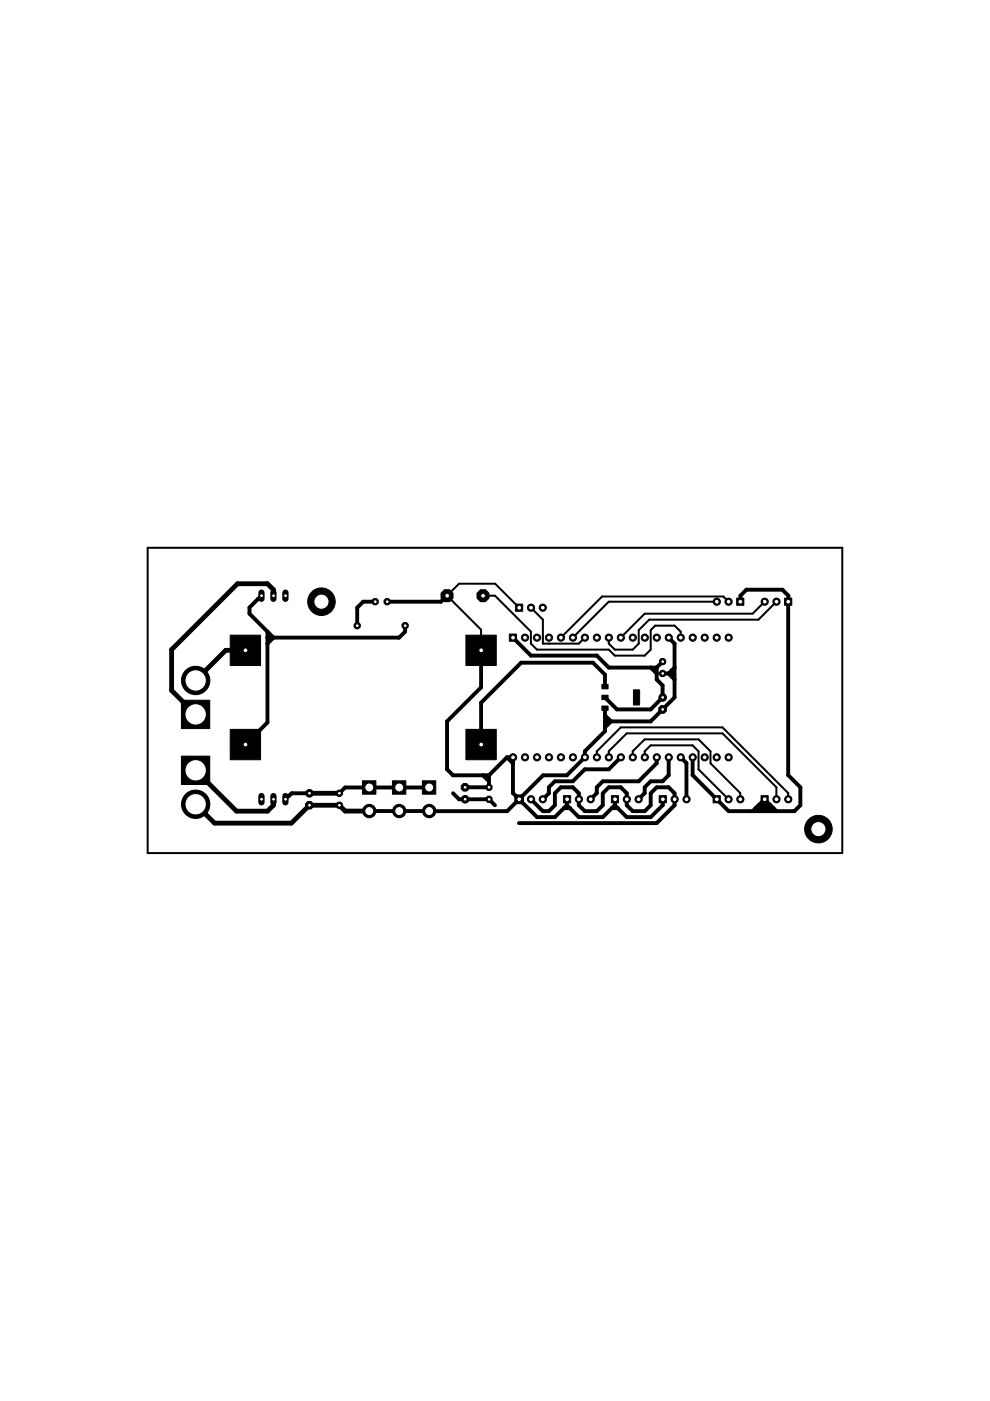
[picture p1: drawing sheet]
<svg xmlns="http://www.w3.org/2000/svg" width="210mm" height="297mm" viewBox="0 0 210 297" stroke-linecap="round" stroke-linejoin="round" font-family="sans-serif">
<g fill="#000" stroke="#000" stroke-width=".21">
<path d="M127.6 149.7h1.3v.9h-1.3z" fill-rule="evenodd"/>
<path d="M127.6 147.4h1.3v.9h-1.3z" fill-rule="evenodd"/>
<path d="M127.6 145.1h1.3v.9h-1.3z" fill-rule="evenodd"/>
<path d="M134.3 146.3l1.3 .1-.1 3.1-1.2-.1z" fill-rule="evenodd"/>
</g>
<g fill="none" stroke="#000" stroke-width=".83">
<path d="M52 137.9v.7M54.7 127h.1M55.4 126.3l-2.5 2.5v1.3l5.1 5.1-1.3 1.3M56.7 133.9v19.3l-4.7 4.7M79.5 127.6h-2.5l-1.3 1.2v3.9M85.9 132.7v1.2l-1.3 1.3h-27.9M94.8 126.3l-1.3 1.3h-11.4M102 137.9v7.8l-7.2 7.3v10.1l1.3 1.3h7.6M108.8 135.2l3.8 3.8h13.9l2.6 2.5h10.1M141.8 135.2l1.2 1.3v11.4l-5 5.1h-9.7M141.8 135.2h.1M157 127.6v-1.3l1.3-1.3h7.6l1.3 1.3-.1 38 2.6 2.6v3.8l-1.3 1.3h-13.9l-7.6-7.7v-3.7"/>
<path d="M167.2 127.5l-.1 .1M128.3 145.6v-2.6l-2.6-2.5h-15.2l-8.5 8.5v10.7M128.3 150.2v4.8l-4.3 4.3v1.3l-3.8 3.8h-5.1l-5.6 5.7M128.3 151.7l1.2 1.3-1.2 1.2M138 141.5l1.2 1.3M139.2 141.5h.1M139.2 141.5v2.6l1.3 1.2v2.6l-2.5 2.5h-7.2l-2.5-2.5M140.5 142.8h1.3M140.5 140.3l-1.3 1.2M141.8 142.8l1.2 1.3M142.4 142.2l-.6 .6M142.4 142.2v1.2"/>
<path d="M143 141.5l-.6 .7M65.6 168.2h-3.8l-1.3 1.3M78.3 166.9v.1M84.6 172h.1M91 167h-17.8l-1.3 1.2M96.1 168.2l1.2 1.3h6.4l1.2 1.2M102.4 164.4l1.3 1.3M103.7 164.4v2.5h-5.1M107.5 160.6l-3.8 3.8M107.5 160.6h1.3v7.5l.7 .7M107.5 160.6l1.3 1.3M109.4 170.1l-1.9 1.9h-29.2"/>
<path d="M109.5 168.8l1.2 1.3M109.5 168.8h1.2v1.3M109.5 170.1h-.1M109.5 168.8v1.3M110.7 170.1l3.2 3.1h3.7l1.9-1.9M110.7 170.1h-1.3M112.6 169.5l2.5 2.5h1.3l1.2-1.3v-2.5l1.3-1.3h2.6l1.2 1.3v2.5l1.3 1.3h2.5l1.3-1.3v-2.5l1.3-1.3h2.5l1.3 1.3v2.5l1.3 1.3h2.5l1.3-1.3v-2.5l1.2-1.3h2.6l1.2 1.3v2.5l-3.8 3.8h-29.2M119.5 171.3h1.3M120.2 169.5v1.3l2.5 2.4h5.1l1.9-1.9M120.2 170.7l-.7 .6M129.7 171.3h1.3M130.4 169.5v1.3l2.5 2.4h5.1l2.5-2.5v-1.2"/>
<path d="M130.4 170.7l-.7 .6M131.6 160.6l-2.5 2.5h-5.1l-2.5 2.6h-3.9l-1.2 1.2v1.3l-1.3 1.3M139.2 160.6v1.2l-3.8 3.9h-7.6l-1.3 1.2v1.2l-1.3 1.4M141.8 160.6v3.8l-1.3 1.3h-2.5l-1.3 1.2v1.2l-1.3 1.4M144.3 160.6l1.2 1.2v7.7M160.2 171.3h3.8M160.2 171.3l-.6 .7M160.8 170.7l-.6 .6M160.8 170.7h2.5M162.1 170.7l-1.3 1.3M162.1 170.7l1.2 1.3M162.1 169.5l-1.3 1.2"/>
<path d="M162.1 169.5v1.2M162.1 169.5l1.2 1.2M162.1 169.5h.1M163.3 170.7l.7 .6M164 171.3l.6 .7"/>
</g>
<path d="M31.3 116.1h147.3v64.8h-147.3zM102.4 126.3h2.5l7.7 7.6v2.6l1.2 1.2h15.3l1.2 1.3h6.4l1.3-1.3v-4.1l.9-.9h4.1l1.3 1.2v1.3M110.1 128.8l-5.1-5h-7.7l-2.5 2.5 7.2 7.2v4.4M112.6 128.8l2.5 2.6v5.1h7.6l1.3-1.3M152 127.6h-22.9l-7.6 7.6M154.5 127.6l-1.1-1.1h-25.7l-8.8 8.7M162.1 127.6l-2.5 2.5h-22.9l-5.1 5.1M164.6 127.6l-3.8 3.8h-23.2l-2.2 2.2v2.9l-1.2 1.2h-3.9l-1.2-1.2v-1.3M126.5 160.6v-1.3l5.1-5.1h21.6l13.9 13.9v1.4M129.1 160.6v-1.3l3.8-3.8h20.3l11.4 11.4v2.6M134.2 160.6v-1.3l2.5-2.5h11.4l2.5 2.5v2.5l6.4 6.3v1.4M136.7 160.6v-1.3l1.3-1.3h8.8l1.3 1.3v3.8l6.4 6.4" fill="none" stroke="#000" stroke-width=".42"/>
<path d="M52 137.9h-4.1l-6.4 6.4M58 126.3v-1.3l-1.3-1.2h-6.3l-14 13.9v8.7l5.1 5.1M41.5 170.5l4 4h16.3l3.8-3.8h6.3l1.3 1.3h5.1M41.5 163.3l8.6 8.7h6.6l1.3-1.3v-1.2M65.6 168.2h6.3" fill="none" stroke="#000" stroke-width="1"/>
<path d="M98.8 154.6h6.4v6.5h-6.4z" fill="#000" stroke="#000" stroke-width=".21"/>
<circle cx="102" cy="157.9" r=".51" fill="#fff" stroke="#000" stroke-width=".21"/>
<path d="M98.8 134.7h6.4v6.4h-6.4z" fill="#000" stroke="#000" stroke-width=".21"/>
<circle cx="102" cy="137.9" r=".51" fill="#fff" stroke="#000" stroke-width=".21"/>
<path d="M48.8 134.7h6.4v6.4h-6.4z" fill="#000" stroke="#000" stroke-width=".21"/>
<circle cx="52" cy="137.9" r=".51" fill="#fff" stroke="#000" stroke-width=".21"/>
<path d="M48.8 154.6h6.4v6.5h-6.4z" fill="#000" stroke="#000" stroke-width=".21"/>
<circle cx="52" cy="157.9" r=".51" fill="#fff" stroke="#000" stroke-width=".21"/>
<path d="M108 134.4h1.5v1.6h-1.5z" fill="#000" stroke="#000" stroke-width=".21"/>
<circle cx="108.8" cy="135.2" r=".51" fill="#fff" stroke="#000" stroke-width=".21"/>
<circle cx="111.3" cy="135.2" r=".76" fill="#000" stroke="#000" stroke-width=".21"/>
<circle cx="111.3" cy="135.2" r=".51" fill="#fff" stroke="#000" stroke-width=".21"/>
<circle cx="113.9" cy="135.2" r=".76" fill="#000" stroke="#000" stroke-width=".21"/>
<circle cx="113.9" cy="135.2" r=".51" fill="#fff" stroke="#000" stroke-width=".21"/>
<circle cx="116.4" cy="135.2" r=".76" fill="#000" stroke="#000" stroke-width=".21"/>
<circle cx="116.4" cy="135.2" r=".51" fill="#fff" stroke="#000" stroke-width=".21"/>
<circle cx="118.9" cy="135.2" r=".76" fill="#000" stroke="#000" stroke-width=".21"/>
<circle cx="118.9" cy="135.2" r=".51" fill="#fff" stroke="#000" stroke-width=".21"/>
<circle cx="121.5" cy="135.2" r=".76" fill="#000" stroke="#000" stroke-width=".21"/>
<circle cx="121.5" cy="135.2" r=".51" fill="#fff" stroke="#000" stroke-width=".21"/>
<circle cx="124" cy="135.2" r=".76" fill="#000" stroke="#000" stroke-width=".21"/>
<circle cx="124" cy="135.2" r=".51" fill="#fff" stroke="#000" stroke-width=".21"/>
<circle cx="126.6" cy="135.2" r=".76" fill="#000" stroke="#000" stroke-width=".21"/>
<circle cx="126.6" cy="135.2" r=".51" fill="#fff" stroke="#000" stroke-width=".21"/>
<circle cx="129.1" cy="135.2" r=".76" fill="#000" stroke="#000" stroke-width=".21"/>
<circle cx="129.1" cy="135.2" r=".51" fill="#fff" stroke="#000" stroke-width=".21"/>
<circle cx="131.6" cy="135.2" r=".76" fill="#000" stroke="#000" stroke-width=".21"/>
<circle cx="131.6" cy="135.2" r=".51" fill="#fff" stroke="#000" stroke-width=".21"/>
<circle cx="134.2" cy="135.2" r=".76" fill="#000" stroke="#000" stroke-width=".21"/>
<circle cx="134.2" cy="135.2" r=".51" fill="#fff" stroke="#000" stroke-width=".21"/>
<circle cx="136.7" cy="135.2" r=".76" fill="#000" stroke="#000" stroke-width=".21"/>
<circle cx="136.7" cy="135.2" r=".51" fill="#fff" stroke="#000" stroke-width=".21"/>
<circle cx="139.3" cy="135.2" r=".76" fill="#000" stroke="#000" stroke-width=".21"/>
<circle cx="139.3" cy="135.2" r=".51" fill="#fff" stroke="#000" stroke-width=".21"/>
<circle cx="141.8" cy="135.2" r=".76" fill="#000" stroke="#000" stroke-width=".21"/>
<circle cx="141.8" cy="135.2" r=".51" fill="#fff" stroke="#000" stroke-width=".21"/>
<circle cx="144.3" cy="135.2" r=".76" fill="#000" stroke="#000" stroke-width=".21"/>
<circle cx="144.3" cy="135.2" r=".51" fill="#fff" stroke="#000" stroke-width=".21"/>
<circle cx="146.9" cy="135.2" r=".76" fill="#000" stroke="#000" stroke-width=".21"/>
<circle cx="146.9" cy="135.2" r=".51" fill="#fff" stroke="#000" stroke-width=".21"/>
<circle cx="149.4" cy="135.2" r=".76" fill="#000" stroke="#000" stroke-width=".21"/>
<circle cx="149.4" cy="135.2" r=".51" fill="#fff" stroke="#000" stroke-width=".21"/>
<circle cx="152" cy="135.2" r=".76" fill="#000" stroke="#000" stroke-width=".21"/>
<circle cx="152" cy="135.2" r=".51" fill="#fff" stroke="#000" stroke-width=".21"/>
<circle cx="154.5" cy="135.2" r=".76" fill="#000" stroke="#000" stroke-width=".21"/>
<circle cx="154.5" cy="135.2" r=".51" fill="#fff" stroke="#000" stroke-width=".21"/>
<circle cx="154.5" cy="160.6" r=".76" fill="#000" stroke="#000" stroke-width=".21"/>
<circle cx="154.5" cy="160.6" r=".51" fill="#fff" stroke="#000" stroke-width=".21"/>
<circle cx="152" cy="160.6" r=".76" fill="#000" stroke="#000" stroke-width=".21"/>
<circle cx="152" cy="160.6" r=".51" fill="#fff" stroke="#000" stroke-width=".21"/>
<circle cx="149.4" cy="160.6" r=".76" fill="#000" stroke="#000" stroke-width=".21"/>
<circle cx="149.4" cy="160.6" r=".51" fill="#fff" stroke="#000" stroke-width=".21"/>
<circle cx="146.9" cy="160.6" r=".76" fill="#000" stroke="#000" stroke-width=".21"/>
<circle cx="146.9" cy="160.6" r=".51" fill="#fff" stroke="#000" stroke-width=".21"/>
<circle cx="144.3" cy="160.6" r=".76" fill="#000" stroke="#000" stroke-width=".21"/>
<circle cx="144.3" cy="160.6" r=".51" fill="#fff" stroke="#000" stroke-width=".21"/>
<circle cx="141.8" cy="160.6" r=".76" fill="#000" stroke="#000" stroke-width=".21"/>
<circle cx="141.8" cy="160.6" r=".51" fill="#fff" stroke="#000" stroke-width=".21"/>
<circle cx="139.3" cy="160.6" r=".76" fill="#000" stroke="#000" stroke-width=".21"/>
<circle cx="139.3" cy="160.6" r=".51" fill="#fff" stroke="#000" stroke-width=".21"/>
<circle cx="136.7" cy="160.6" r=".76" fill="#000" stroke="#000" stroke-width=".21"/>
<circle cx="136.7" cy="160.6" r=".51" fill="#fff" stroke="#000" stroke-width=".21"/>
<circle cx="134.2" cy="160.6" r=".76" fill="#000" stroke="#000" stroke-width=".21"/>
<circle cx="134.2" cy="160.6" r=".51" fill="#fff" stroke="#000" stroke-width=".21"/>
<circle cx="131.6" cy="160.6" r=".76" fill="#000" stroke="#000" stroke-width=".21"/>
<circle cx="131.6" cy="160.6" r=".51" fill="#fff" stroke="#000" stroke-width=".21"/>
<circle cx="129.1" cy="160.6" r=".76" fill="#000" stroke="#000" stroke-width=".21"/>
<circle cx="129.1" cy="160.6" r=".51" fill="#fff" stroke="#000" stroke-width=".21"/>
<circle cx="126.6" cy="160.6" r=".76" fill="#000" stroke="#000" stroke-width=".21"/>
<circle cx="126.6" cy="160.6" r=".51" fill="#fff" stroke="#000" stroke-width=".21"/>
<circle cx="124" cy="160.6" r=".76" fill="#000" stroke="#000" stroke-width=".21"/>
<circle cx="124" cy="160.6" r=".51" fill="#fff" stroke="#000" stroke-width=".21"/>
<circle cx="121.5" cy="160.6" r=".76" fill="#000" stroke="#000" stroke-width=".21"/>
<circle cx="121.5" cy="160.6" r=".51" fill="#fff" stroke="#000" stroke-width=".21"/>
<circle cx="118.9" cy="160.6" r=".76" fill="#000" stroke="#000" stroke-width=".21"/>
<circle cx="118.9" cy="160.6" r=".51" fill="#fff" stroke="#000" stroke-width=".21"/>
<circle cx="116.4" cy="160.6" r=".76" fill="#000" stroke="#000" stroke-width=".21"/>
<circle cx="116.4" cy="160.6" r=".51" fill="#fff" stroke="#000" stroke-width=".21"/>
<circle cx="113.9" cy="160.6" r=".76" fill="#000" stroke="#000" stroke-width=".21"/>
<circle cx="113.9" cy="160.6" r=".51" fill="#fff" stroke="#000" stroke-width=".21"/>
<circle cx="111.3" cy="160.6" r=".76" fill="#000" stroke="#000" stroke-width=".21"/>
<circle cx="111.3" cy="160.6" r=".51" fill="#fff" stroke="#000" stroke-width=".21"/>
<circle cx="108.8" cy="160.6" r=".76" fill="#000" stroke="#000" stroke-width=".21"/>
<circle cx="108.8" cy="160.6" r=".51" fill="#fff" stroke="#000" stroke-width=".21"/>
<path d="M38.5 148.5h6v6h-6z" fill="#000" stroke="#000" stroke-width=".21"/>
<circle cx="41.5" cy="151.5" r="2.27" fill="#fff" stroke="#000" stroke-width=".21"/>
<circle cx="41.5" cy="144.3" r="3" fill="#000" stroke="#000" stroke-width=".21"/>
<circle cx="41.5" cy="144.3" r="2.27" fill="#fff" stroke="#000" stroke-width=".21"/>
<path d="M109.3 168.7h1.5v1.5h-1.5z" fill="#000" stroke="#000" stroke-width=".21"/>
<circle cx="110.1" cy="169.5" r=".51" fill="#fff" stroke="#000" stroke-width=".21"/>
<circle cx="112.6" cy="169.5" r=".76" fill="#000" stroke="#000" stroke-width=".21"/>
<circle cx="112.6" cy="169.5" r=".51" fill="#fff" stroke="#000" stroke-width=".21"/>
<circle cx="115.1" cy="169.5" r=".76" fill="#000" stroke="#000" stroke-width=".21"/>
<circle cx="115.1" cy="169.5" r=".51" fill="#fff" stroke="#000" stroke-width=".21"/>
<path d="M119.5 168.7h1.5v1.5h-1.5z" fill="#000" stroke="#000" stroke-width=".21"/>
<circle cx="120.2" cy="169.5" r=".51" fill="#fff" stroke="#000" stroke-width=".21"/>
<circle cx="122.7" cy="169.5" r=".76" fill="#000" stroke="#000" stroke-width=".21"/>
<circle cx="122.7" cy="169.5" r=".51" fill="#fff" stroke="#000" stroke-width=".21"/>
<circle cx="125.2" cy="169.5" r=".76" fill="#000" stroke="#000" stroke-width=".21"/>
<circle cx="125.2" cy="169.5" r=".51" fill="#fff" stroke="#000" stroke-width=".21"/>
<path d="M129.6 168.7h1.5v1.5h-1.5z" fill="#000" stroke="#000" stroke-width=".21"/>
<circle cx="130.4" cy="169.5" r=".51" fill="#fff" stroke="#000" stroke-width=".21"/>
<circle cx="132.9" cy="169.5" r=".76" fill="#000" stroke="#000" stroke-width=".21"/>
<circle cx="132.9" cy="169.5" r=".51" fill="#fff" stroke="#000" stroke-width=".21"/>
<circle cx="135.4" cy="169.5" r=".76" fill="#000" stroke="#000" stroke-width=".21"/>
<circle cx="135.4" cy="169.5" r=".51" fill="#fff" stroke="#000" stroke-width=".21"/>
<path d="M139.8 168.7h1.5v1.5h-1.5z" fill="#000" stroke="#000" stroke-width=".21"/>
<circle cx="140.5" cy="169.5" r=".51" fill="#fff" stroke="#000" stroke-width=".21"/>
<circle cx="143" cy="169.5" r=".76" fill="#000" stroke="#000" stroke-width=".21"/>
<circle cx="143" cy="169.5" r=".51" fill="#fff" stroke="#000" stroke-width=".21"/>
<circle cx="145.6" cy="169.5" r=".76" fill="#000" stroke="#000" stroke-width=".21"/>
<circle cx="145.6" cy="169.5" r=".51" fill="#fff" stroke="#000" stroke-width=".21"/>
<path d="M161.4 168.7h1.5v1.5h-1.5z" fill="#000" stroke="#000" stroke-width=".21"/>
<circle cx="162.1" cy="169.5" r=".51" fill="#fff" stroke="#000" stroke-width=".21"/>
<circle cx="164.6" cy="169.5" r=".76" fill="#000" stroke="#000" stroke-width=".21"/>
<circle cx="164.6" cy="169.5" r=".51" fill="#fff" stroke="#000" stroke-width=".21"/>
<circle cx="167.1" cy="169.5" r=".76" fill="#000" stroke="#000" stroke-width=".21"/>
<circle cx="167.1" cy="169.5" r=".51" fill="#fff" stroke="#000" stroke-width=".21"/>
<path d="M151.2 168.7h1.5v1.5h-1.5z" fill="#000" stroke="#000" stroke-width=".21"/>
<circle cx="152" cy="169.5" r=".51" fill="#fff" stroke="#000" stroke-width=".21"/>
<circle cx="154.5" cy="169.5" r=".76" fill="#000" stroke="#000" stroke-width=".21"/>
<circle cx="154.5" cy="169.5" r=".51" fill="#fff" stroke="#000" stroke-width=".21"/>
<circle cx="157" cy="169.5" r=".76" fill="#000" stroke="#000" stroke-width=".21"/>
<circle cx="157" cy="169.5" r=".51" fill="#fff" stroke="#000" stroke-width=".21"/>
<path d="M38.5 160.3h6v6h-6z" fill="#000" stroke="#000" stroke-width=".21"/>
<circle cx="41.5" cy="163.3" r="2.27" fill="#fff" stroke="#000" stroke-width=".21"/>
<circle cx="41.5" cy="170.5" r="3" fill="#000" stroke="#000" stroke-width=".21"/>
<circle cx="41.5" cy="170.5" r="2.27" fill="#fff" stroke="#000" stroke-width=".21"/>
<circle cx="78.3" cy="172" r="1.42" fill="#000" stroke="#000" stroke-width=".21"/>
<circle cx="78.3" cy="172" r=".95" fill="#fff" stroke="#000" stroke-width=".21"/>
<path d="M76.9 165.5h2.8v2.9h-2.8z" fill="#000" stroke="#000" stroke-width=".21"/>
<circle cx="78.3" cy="167" r=".95" fill="#fff" stroke="#000" stroke-width=".21"/>
<circle cx="84.6" cy="172" r="1.42" fill="#000" stroke="#000" stroke-width=".21"/>
<circle cx="84.6" cy="172" r=".95" fill="#fff" stroke="#000" stroke-width=".21"/>
<path d="M83.2 165.5h2.8v2.9h-2.8z" fill="#000" stroke="#000" stroke-width=".21"/>
<circle cx="84.6" cy="167" r=".95" fill="#fff" stroke="#000" stroke-width=".21"/>
<path d="M166.3 126.8h1.6v1.5h-1.6z" fill="#000" stroke="#000" stroke-width=".21"/>
<circle cx="167.1" cy="127.6" r=".51" fill="#fff" stroke="#000" stroke-width=".21"/>
<circle cx="164.6" cy="127.6" r=".76" fill="#000" stroke="#000" stroke-width=".21"/>
<circle cx="164.6" cy="127.6" r=".51" fill="#fff" stroke="#000" stroke-width=".21"/>
<circle cx="162.1" cy="127.6" r=".76" fill="#000" stroke="#000" stroke-width=".21"/>
<circle cx="162.1" cy="127.6" r=".51" fill="#fff" stroke="#000" stroke-width=".21"/>
<path d="M156.2 126.8h1.5v1.5h-1.5z" fill="#000" stroke="#000" stroke-width=".21"/>
<circle cx="157" cy="127.6" r=".51" fill="#fff" stroke="#000" stroke-width=".21"/>
<circle cx="154.5" cy="127.6" r=".76" fill="#000" stroke="#000" stroke-width=".21"/>
<circle cx="154.5" cy="127.6" r=".51" fill="#fff" stroke="#000" stroke-width=".21"/>
<circle cx="152" cy="127.6" r=".76" fill="#000" stroke="#000" stroke-width=".21"/>
<circle cx="152" cy="127.6" r=".51" fill="#fff" stroke="#000" stroke-width=".21"/>
<path d="M58 125.6v1.4" fill="none" stroke="#000" stroke-width="1.3"/>
<circle cx="58" cy="126.3" r=".4" fill="#fff" stroke="#000" stroke-width=".21"/>
<path d="M55.4 125.6v1.4" fill="none" stroke="#000" stroke-width="1.3"/>
<circle cx="55.5" cy="126.3" r=".4" fill="#fff" stroke="#000" stroke-width=".21"/>
<path d="M60.5 125.6v1.4" fill="none" stroke="#000" stroke-width="1.3"/>
<circle cx="60.5" cy="126.3" r=".4" fill="#fff" stroke="#000" stroke-width=".21"/>
<path d="M58 168.8v1.3" fill="none" stroke="#000" stroke-width="1.3"/>
<circle cx="58" cy="169.5" r=".4" fill="#fff" stroke="#000" stroke-width=".21"/>
<path d="M60.5 168.8v1.3" fill="none" stroke="#000" stroke-width="1.3"/>
<circle cx="60.5" cy="169.5" r=".4" fill="#fff" stroke="#000" stroke-width=".21"/>
<path d="M55.4 168.8v1.3" fill="none" stroke="#000" stroke-width="1.3"/>
<circle cx="55.5" cy="169.5" r=".4" fill="#fff" stroke="#000" stroke-width=".21"/>
<circle cx="94.8" cy="126.3" r="1.38" fill="#000" stroke="#000" stroke-width=".21"/>
<circle cx="94.8" cy="126.3" r=".51" fill="#fff" stroke="#000" stroke-width=".21"/>
<circle cx="102.4" cy="126.3" r="1.38" fill="#000" stroke="#000" stroke-width=".21"/>
<circle cx="102.4" cy="126.3" r=".51" fill="#fff" stroke="#000" stroke-width=".21"/>
<path d="M109.3 128.1h1.5v1.5h-1.5z" fill="#000" stroke="#000" stroke-width=".21"/>
<circle cx="110.1" cy="128.8" r=".51" fill="#fff" stroke="#000" stroke-width=".21"/>
<circle cx="112.6" cy="128.8" r=".76" fill="#000" stroke="#000" stroke-width=".21"/>
<circle cx="112.6" cy="128.8" r=".51" fill="#fff" stroke="#000" stroke-width=".21"/>
<circle cx="115.1" cy="128.8" r=".76" fill="#000" stroke="#000" stroke-width=".21"/>
<circle cx="115.1" cy="128.8" r=".51" fill="#fff" stroke="#000" stroke-width=".21"/>
<circle cx="91" cy="172" r="1.42" fill="#000" stroke="#000" stroke-width=".21"/>
<circle cx="91" cy="172" r=".95" fill="#fff" stroke="#000" stroke-width=".21"/>
<path d="M89.6 165.5h2.8v2.9h-2.8z" fill="#000" stroke="#000" stroke-width=".21"/>
<circle cx="91" cy="167" r=".95" fill="#fff" stroke="#000" stroke-width=".21"/>
<circle cx="79.5" cy="127.6" r=".71" fill="#000" stroke="#000" stroke-width=".21"/>
<circle cx="79.6" cy="127.6" r=".4" fill="#fff" stroke="#000" stroke-width=".21"/>
<circle cx="82.1" cy="127.6" r=".71" fill="#000" stroke="#000" stroke-width=".21"/>
<circle cx="82.1" cy="127.6" r=".4" fill="#fff" stroke="#000" stroke-width=".21"/>
<circle cx="85.9" cy="132.7" r=".71" fill="#000" stroke="#000" stroke-width=".21"/>
<circle cx="85.9" cy="132.7" r=".4" fill="#fff" stroke="#000" stroke-width=".21"/>
<circle cx="75.7" cy="132.7" r=".71" fill="#000" stroke="#000" stroke-width=".21"/>
<circle cx="75.8" cy="132.7" r=".4" fill="#fff" stroke="#000" stroke-width=".21"/>
<circle cx="140.5" cy="140.3" r=".71" fill="#000" stroke="#000" stroke-width=".21"/>
<circle cx="140.5" cy="140.3" r=".4" fill="#fff" stroke="#000" stroke-width=".21"/>
<circle cx="140.5" cy="142.8" r=".71" fill="#000" stroke="#000" stroke-width=".21"/>
<circle cx="140.5" cy="142.8" r=".4" fill="#fff" stroke="#000" stroke-width=".21"/>
<circle cx="140.5" cy="150.4" r=".87" fill="#000" stroke="#000" stroke-width=".21"/>
<circle cx="140.5" cy="150.4" r=".4" fill="#fff" stroke="#000" stroke-width=".21"/>
<circle cx="140.5" cy="147.9" r=".8" fill="#000" stroke="#000" stroke-width=".21"/>
<circle cx="140.5" cy="147.9" r=".4" fill="#fff" stroke="#000" stroke-width=".21"/>
<circle cx="103.7" cy="169.5" r=".71" fill="#000" stroke="#000" stroke-width=".21"/>
<circle cx="103.7" cy="169.5" r=".4" fill="#fff" stroke="#000" stroke-width=".21"/>
<circle cx="103.7" cy="166.9" r=".71" fill="#000" stroke="#000" stroke-width=".21"/>
<circle cx="103.7" cy="166.9" r=".4" fill="#fff" stroke="#000" stroke-width=".21"/>
<circle cx="98.6" cy="166.9" r=".87" fill="#000" stroke="#000" stroke-width=".21"/>
<circle cx="98.6" cy="166.9" r=".4" fill="#fff" stroke="#000" stroke-width=".21"/>
<circle cx="98.6" cy="169.5" r=".8" fill="#000" stroke="#000" stroke-width=".21"/>
<circle cx="98.6" cy="169.5" r=".4" fill="#fff" stroke="#000" stroke-width=".21"/>
<circle cx="71.9" cy="168.2" r=".71" fill="#000" stroke="#000" stroke-width=".21"/>
<circle cx="72" cy="168.2" r=".4" fill="#fff" stroke="#000" stroke-width=".21"/>
<circle cx="71.9" cy="170.7" r=".71" fill="#000" stroke="#000" stroke-width=".21"/>
<circle cx="72" cy="170.7" r=".4" fill="#fff" stroke="#000" stroke-width=".21"/>
<circle cx="65.6" cy="170.7" r=".87" fill="#000" stroke="#000" stroke-width=".21"/>
<circle cx="65.6" cy="170.7" r=".4" fill="#fff" stroke="#000" stroke-width=".21"/>
<circle cx="65.6" cy="168.2" r=".8" fill="#000" stroke="#000" stroke-width=".21"/>
<circle cx="65.6" cy="168.2" r=".4" fill="#fff" stroke="#000" stroke-width=".21"/>
<circle cx="173.5" cy="175.8" r="2.92" fill="#000" stroke="#000" stroke-width=".21"/>
<circle cx="173.5" cy="175.8" r="1.61" fill="#fff" stroke="#000" stroke-width=".21"/>
<circle cx="68.2" cy="127.6" r="2.92" fill="#000" stroke="#000" stroke-width=".21"/>
<circle cx="68.2" cy="127.6" r="1.61" fill="#fff" stroke="#000" stroke-width=".21"/>
</svg>
